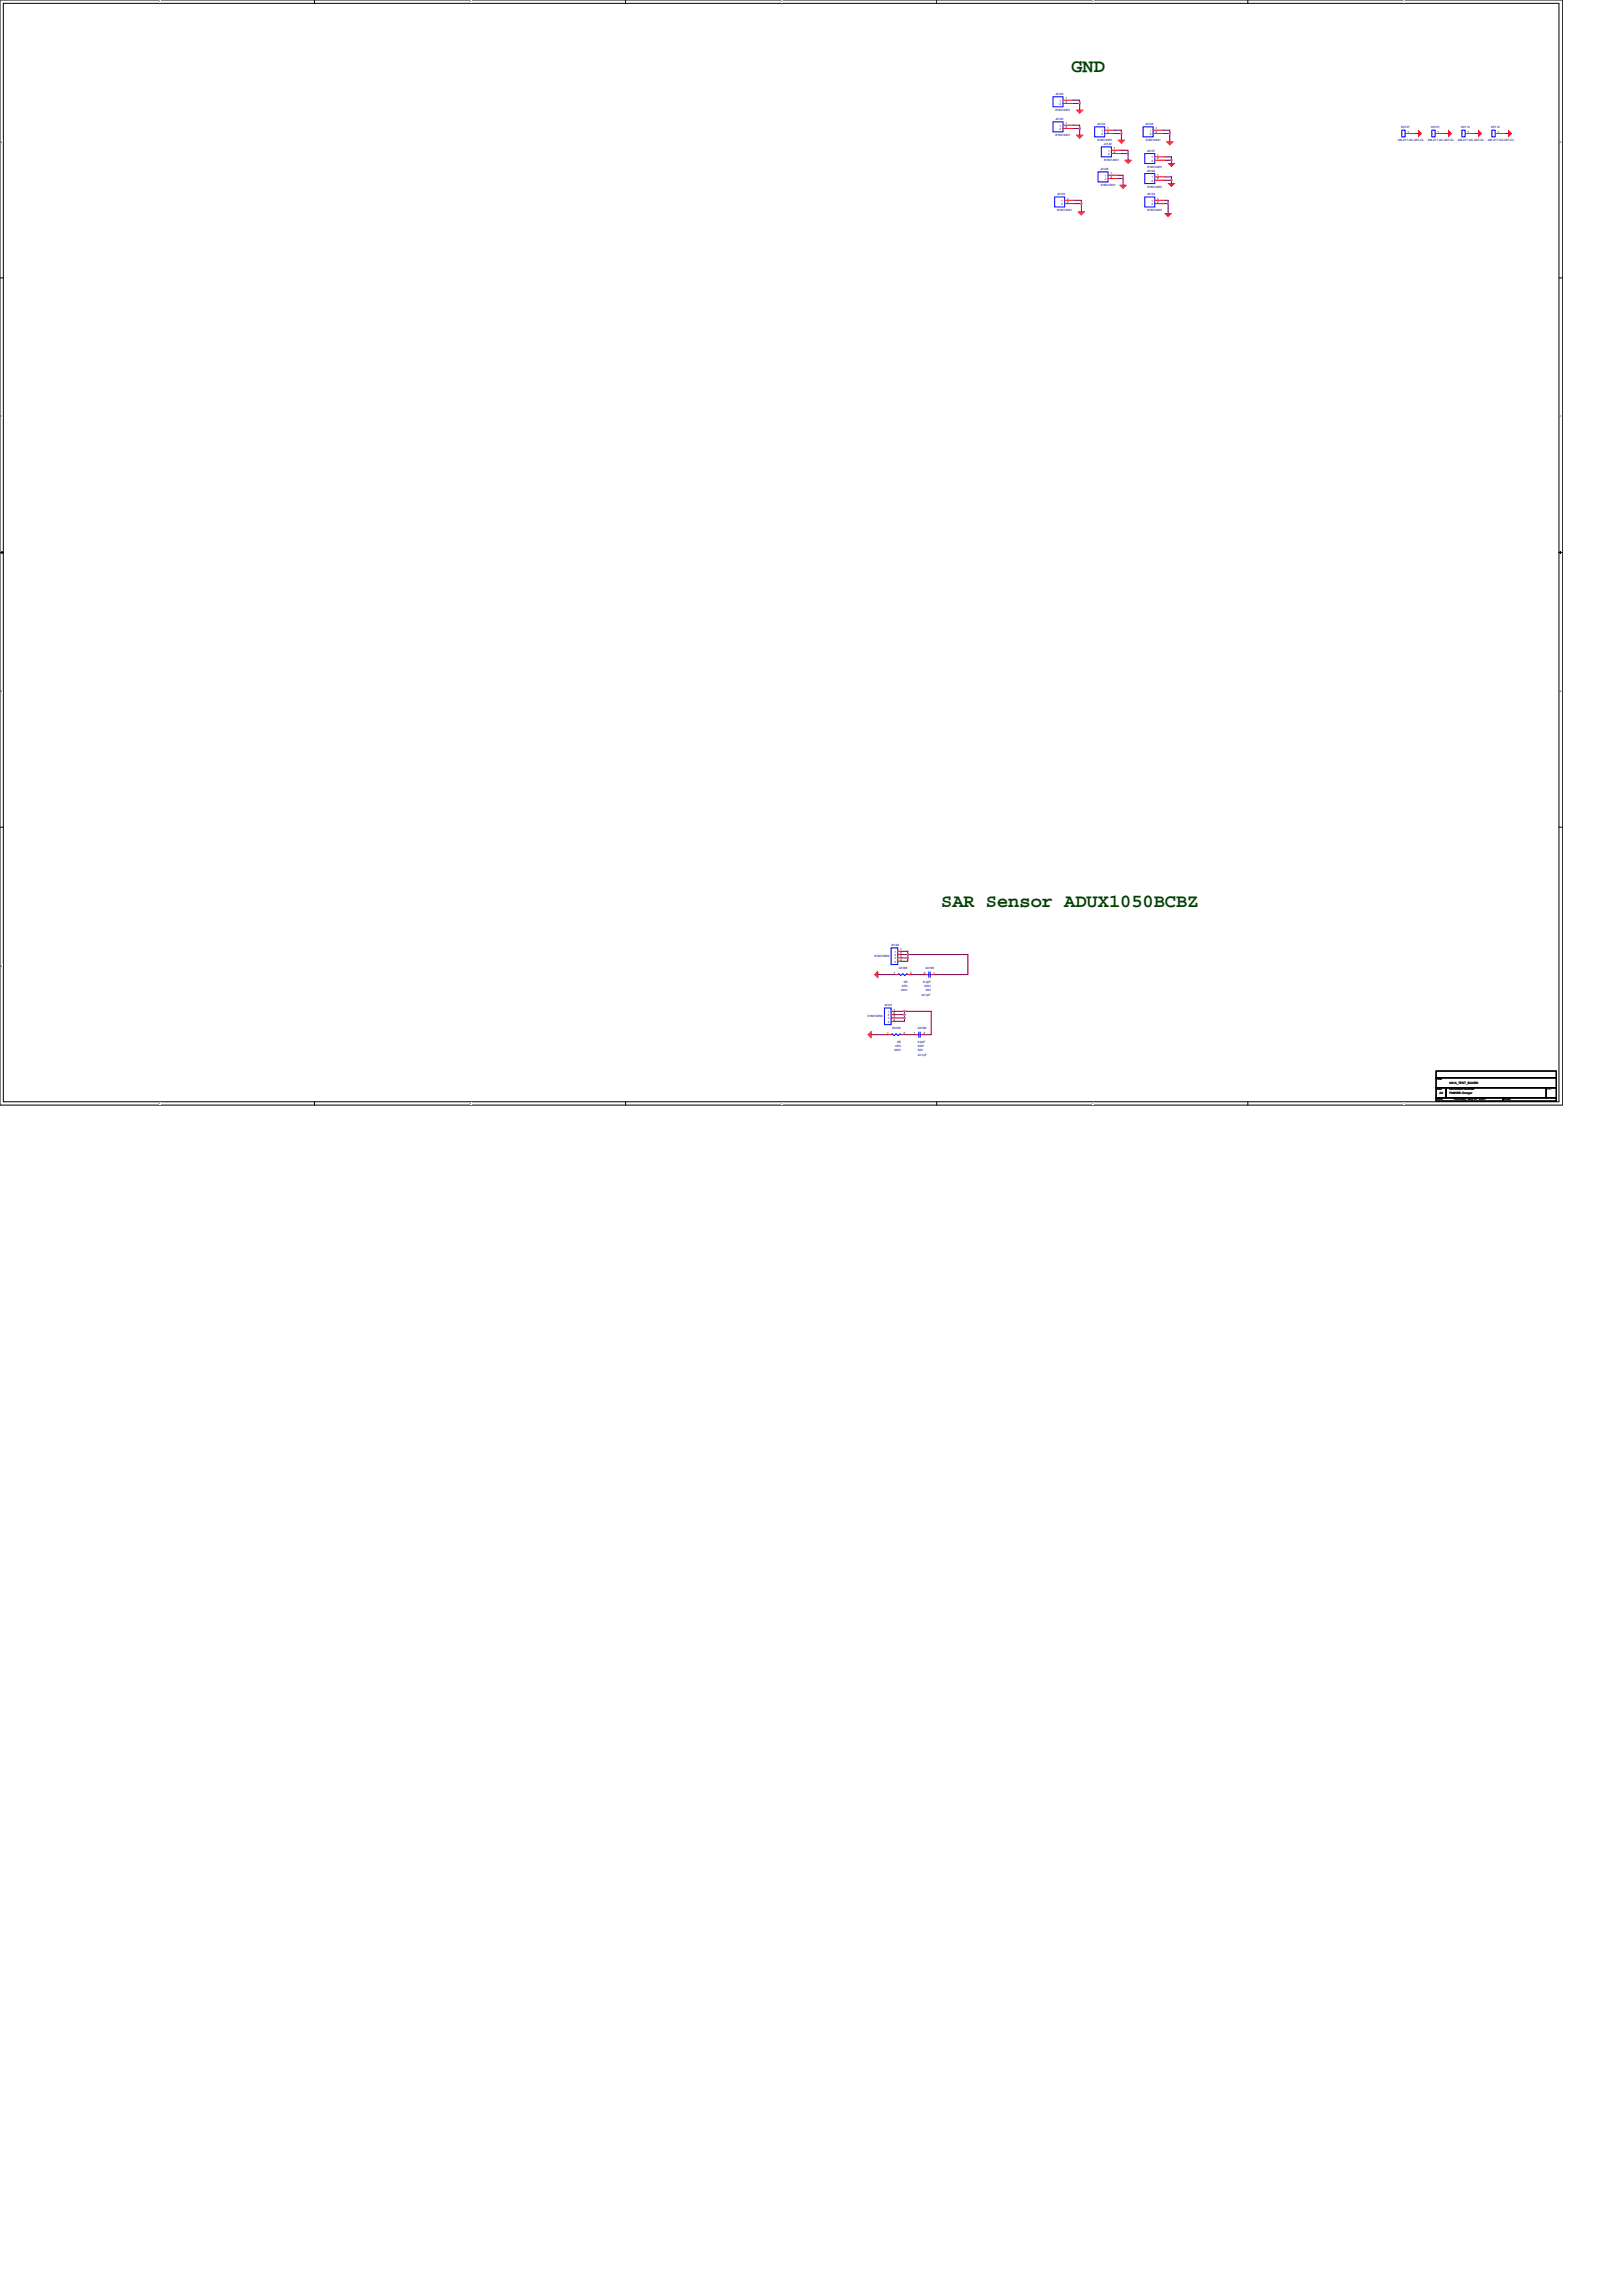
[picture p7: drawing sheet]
<svg xmlns="http://www.w3.org/2000/svg" width="210mm" height="297mm" viewBox="0 0 210 297" stroke-linecap="round" stroke-linejoin="round" font-family="sans-serif">
<defs><g id="words">
<g font-size="2.4" fill="#004000">
<text x="138.6" y="9.3">GND</text>
<text x="121.8" y="117.3">SAR Sensor ADUX1050BCBZ</text>
</g>
<g font-size=".4" fill="#000080">
<text x="136.5" y="15.5">J0132</text>
<text x="136.5" y="12.3">J0129</text>
<text x="136.6" y="17.6">818012931</text>
<text x="136.6" y="14.3">818012931</text>
<text x="141.9" y="16.2">J0133</text>
<text x="148.2" y="16.2">J0134</text>
<text x="181.3" y="16.6">K0107</text>
<text x="185.2" y="16.6">K0101</text>
<text x="189" y="16.6">K0113</text>
<text x="192.9" y="16.6">K0112</text>
<text x="142" y="18.2">818012931</text>
<text x="142.4" y="22">J0148</text>
<text x="142.8" y="18.7">J0122</text>
<text x="142.8" y="20.8">818012931</text>
<text x="148.2" y="18.2">818012931</text>
<text x="148.4" y="22.2">J0124</text>
<text x="148.4" y="19.6">J0137</text>
<text x="148.5" y="21.7">818012931</text>
<text x="180.8" y="18.2">XM-217-XC-007-CL</text>
<text x="184.7" y="18.2">XM-217-XC-007-CL</text>
<text x="188.6" y="18.2">XM-217-XC-007-CL</text>
<text x="192.5" y="18.2">XM-217-XC-007-CL</text>
<text x="136.8" y="25.2">J0123</text>
<text x="136.8" y="27.3">818012931</text>
<text x="142.4" y="24.1">818012931</text>
<text x="148.4" y="25.2">J0143</text>
<text x="148.5" y="27.3">818012931</text>
<text x="148.5" y="24.3">818012931</text>
<text x="113.1" y="123.8">818012850</text>
<text x="115.3" y="122.4">J0140</text>
<text x="116.3" y="125.4">C0166</text>
<text x="119.7" y="125.4">A0165</text>
<text x="112.3" y="131.6">818012850</text>
<text x="114.4" y="130.1">J0141</text>
<text x="116.6" y="128.3">0201</text>
<text x="116.7" y="127.7">±5%</text>
<text x="116.9" y="127.1">0R</text>
<text x="119.2" y="128.8">±0.1pF</text>
<text x="119.4" y="127.1">6.2pF</text>
<text x="119.6" y="127.7">0201</text>
<text x="119.8" y="128.3">50V</text>
<text x="115.4" y="133.1">C0165</text>
<text x="115.7" y="136">0201</text>
<text x="115.8" y="135.5">±5%</text>
<text x="116.1" y="134.9">0R</text>
<text x="118.7" y="133.1">A0166</text>
<text x="118.7" y="134.9">6.2pF</text>
<text x="118.7" y="135.5">0201</text>
<text x="118.7" y="136">50V</text>
<text x="118.7" y="136.6">±0.1pF</text>
</g>
<g font-size=".4" fill="#004080">
<text x="137.1" y="16.4">1</text>
<text x="137.1" y="16.8">2</text>
<text x="137.1" y="13.1">1</text>
<text x="137.1" y="13.6">2</text>
<text x="142.5" y="17">1</text>
<text x="142.5" y="17.4">2</text>
<text x="148.8" y="17">1</text>
<text x="148.8" y="17.4">2</text>
<text x="181.4" y="17.4">1</text>
<text x="185.2" y="17.4">1</text>
<text x="189.1" y="17.4">1</text>
<text x="193" y="17.4">1</text>
<text x="142.9" y="22.8">1</text>
<text x="142.9" y="23.3">2</text>
<text x="143.4" y="19.6">1</text>
<text x="143.4" y="20">2</text>
<text x="149" y="23.1">1</text>
<text x="149" y="23.5">2</text>
<text x="149" y="20.5">1</text>
<text x="149" y="20.9">2</text>
<text x="137.3" y="26.1">1</text>
<text x="137.3" y="26.5">2</text>
<text x="149" y="26.1">1</text>
<text x="149" y="26.5">2</text>
<text x="115.7" y="123.7">2</text>
<text x="115.7" y="124.1">3</text>
<text x="115.7" y="124.5">4</text>
<text x="115.7" y="123.2">1</text>
<text x="114.9" y="131.4">2</text>
<text x="114.9" y="131.9">3</text>
<text x="114.9" y="131">1</text>
<text x="114.9" y="132.3">4</text>
</g>
<g font-size=".4">
<text x="137.8" y="16.1">1</text>
<text x="137.8" y="16.5">2</text>
<text x="137.8" y="12.9">1</text>
<text x="137.8" y="13.3">2</text>
<text x="143.2" y="16.7">1</text>
<text x="143.2" y="17.2">2</text>
<text x="149.5" y="16.7">1</text>
<text x="149.5" y="17.2">2</text>
<text x="182.1" y="17.2">1</text>
<text x="186" y="17.2">1</text>
<text x="189.9" y="17.2">1</text>
<text x="193.8" y="17.2">1</text>
<text x="143.7" y="22.6">1</text>
<text x="143.7" y="23">2</text>
<text x="144.1" y="19.3">1</text>
<text x="144.1" y="19.8">2</text>
<text x="149.7" y="22.8">1</text>
<text x="149.7" y="23.2">2</text>
<text x="149.7" y="20.2">1</text>
<text x="149.7" y="20.6">2</text>
<text x="138" y="25.8">1</text>
<text x="138" y="26.2">2</text>
<text x="149.7" y="25.8">1</text>
<text x="149.7" y="26.2">2</text>
<text x="115.6" y="126">1</text>
<text x="116.5" y="123.4">2</text>
<text x="116.5" y="123.8">3</text>
<text x="116.5" y="124.3">4</text>
<text x="116.5" y="123">1</text>
<text x="117.8" y="126">2</text>
<text x="119.5" y="126">2</text>
<text x="120.8" y="126">1</text>
<text x="115.6" y="131.2">2</text>
<text x="115.6" y="131.6">3</text>
<text x="115.6" y="130.7">1</text>
<text x="114.8" y="133.8">1</text>
<text x="115.6" y="132">4</text>
<text x="116.9" y="133.8">2</text>
<text x="118.2" y="133.8">1</text>
<text x="119.5" y="133.8">2</text>
<text x="185.8" y="139.8">Title</text>
<text x="185.8" y="141.1">Size</text>
<text x="185.8" y="142.4">Date:</text>
<text x="186.2" y="141.5">A0</text>
<text x="187.5" y="141.1">Document Number</text>
<text x="187.5" y="141.5">PM855B Charger</text>
<text x="187.5" y="140.2">K81A_TEST_BOARD</text>
<text x="188" y="142.4">Thursday, May 27, 2021</text>
<text x="194.4" y="142.4">Sheet</text>
<text x="200" y="141.1">Rev</text>
</g>
<g font-size=".3">
<text x="20.6" y=".3">5</text>
<text x="60.8" y=".3">4</text>
<text x="101.1" y=".3">3</text>
<text x="141.3" y=".3">2</text>
<text x="181.6" y=".3">1</text>
<text x=".1" y="18.5">D</text>
<text x="201.8" y="18.5">D</text>
<text x=".1" y="54">C</text>
<text x="201.8" y="54">C</text>
<text x=".1" y="89.5">B</text>
<text x="201.8" y="89.5">B</text>
<text x=".1" y="125">A</text>
<text x="20.6" y="142.9">5</text>
<text x="60.8" y="142.9">4</text>
<text x="101.1" y="142.9">3</text>
<text x="141.3" y="142.9">2</text>
<text x="181.6" y="142.9">1</text>
</g>
</g></defs>
<path d="M0 0h202.1v143h-202.1zM.4 .4h201.3v142.1h-201.3z" fill="none" stroke="#000" stroke-width=".13"/>
<g fill="#fff">
<path d="M20.6 0h.1v.4h-.1z"/>
<path d="M20.6 142.6h.1v.3h-.1z"/>
</g>
<path d="M40.7 0v.4M40.7 142.5v.5" fill="none" stroke="#000" stroke-width=".13"/>
<g fill="#fff">
<path d="M60.8 0h.2v.4h-.2z"/>
<path d="M60.8 142.6h.2v.3h-.2z"/>
</g>
<path d="M80.9 0v.4M80.9 142.5v.5" fill="none" stroke="#000" stroke-width=".13"/>
<g fill="#fff">
<path d="M101.1 0h.1v.4h-.1z"/>
<path d="M101.1 142.6h.1v.3h-.1z"/>
</g>
<path d="M121.2 0v.4M121.2 142.5v.5" fill="none" stroke="#000" stroke-width=".13"/>
<g fill="#fff">
<path d="M141.3 0h.2v.4h-.2z"/>
<path d="M141.3 142.6h.2v.3h-.2z"/>
</g>
<path d="M161.4 0v.4M161.4 142.5v.5" fill="none" stroke="#000" stroke-width=".13"/>
<g fill="#fff">
<path d="M181.6 0h.1v.4h-.1z"/>
<path d="M181.6 142.6h.1v.3h-.1z"/>
<path d="M.1 18.2h.2v.3h-.2z"/>
<path d="M201.8 18.2h.2v.3h-.2z"/>
<path d="M.1 53.7h.2v.4h-.2z"/>
<path d="M201.8 53.7h.2v.4h-.2z"/>
</g>
<path d="M0 36h.4M201.7 36h.4" fill="none" stroke="#000" stroke-width=".13"/>
<g fill="#fff">
<path d="M.1 89.2h.2v.4h-.2z"/>
<path d="M201.8 89.2h.2v.4h-.2z"/>
</g>
<path d="M0 71.5h.4M201.7 71.5h.4" fill="none" stroke="#000" stroke-width=".13"/>
<path d="M.2 71.4l.2 .1-.2 .1zM201.7 71.5l.2-.1v.2z" fill="#000" stroke="#000" stroke-width=".13"/>
<path d="M.1 124.8h.2v.3h-.2z" fill="#fff"/>
<path d="M0 107h.4M201.7 107h.4M185.8 138.6h15.5v.8h-15.5zM185.8 139.4h15.5v1.3h-15.5zM185.8 140.7h1.3v1.3h-1.3zM185.8 142h8.6v.4h-8.6zM187.1 140.7h13v1.3h-13zM194.4 142h6.9v.4h-6.9zM200.1 140.7h1.2v1.3h-1.2z" fill="none" stroke="#000" stroke-width=".13"/>
<g fill="none" stroke="#f00" stroke-width=".13">
<path d="M137.5 16.2h1.3M137.5 16.6h1.3M137.5 13h1.3M137.5 13.4h1.3M139.3 17.5h.8M139.3 14.2h.8M139.4 17.6h.6M139.4 14.4h.6M139.5 17.7h.4M139.5 14.5h.4M139.6 17.9h.1M139.6 14.6h.1"/>
<path d="M142.9 16.8h1.3M142.9 17.3h1.3M143.8 19.4h1.3M143.8 19.9h1.3M144.7 18.1h.8M144.8 18.3h.6M144.9 18.4h.4M145 18.5h.1M149.2 16.8h1.3M149.2 17.3h1.3M150.9 18.4h.9M151 18.5h.7"/>
<path d="M151.2 18.6h.3M151.3 18.7h.1M181.8 17.3h1.3M183.5 16.8v.9M183.6 17v.6M183.8 17.1v.3M183.9 17.2v.1M185.7 17.3h1.3M187.4 16.8v.9M187.5 17v.6M187.7 17.1v.3M187.8 17.2v.1"/>
<path d="M189.6 17.3h1.3M191.3 16.8v.9M191.4 17v.6M191.5 17.1v.3M191.7 17.2v.1M193.4 17.3h1.3M195.2 16.8v.9M195.3 17v.6M195.4 17.1v.3M195.6 17.2v.1M137.7 25.9h1.3M137.7 26.3h1.3"/>
<path d="M139.5 27.4h.8M139.6 27.5h.6M139.7 27.7h.4M139.9 27.8h.1M143.4 22.7h1.3M143.4 23.1h1.3M144.9 24h.8M145 24.1h.6M145.1 24.2h.4M145.3 24.4h.1M145.5 20.7h.9M145.6 20.9h.7"/>
<path d="M145.8 21h.3M145.9 21.1h.1M149.4 25.9h1.3M149.4 26.3h1.3M149.4 22.9h1.3M149.4 23.3h1.3M149.4 20.3h1.3M149.4 20.7h1.3M150.7 27.6h.9M150.8 27.8h.6M151 27.9h.3M151.1 28h.1"/>
<path d="M151.1 21.2h.9M151.1 23.7h.9M151.3 21.3h.6M151.3 23.9h.6M151.4 21.4h.3M151.4 24h.3M151.5 21.5h.1M151.5 24.1h.1M112.3 133.8v.1M112.4 133.7v.3M112.6 133.6v.6M112.7 133.4v.9"/>
<path d="M113.2 126v.1M113.3 125.9v.4M113.4 125.8v.6M113.6 125.7v.8M114.9 133.9h.4M115.3 131.3h.4M115.3 131.7h.4M115.3 132.1h.4M115.3 130.8h.4M115.7 126.1h.5M116.2 123.5h.4M116.2 123.9h.4"/>
<path d="M116.2 124.4h.4M116.2 123.1h.4M116.6 133.9h.4M117.4 126.1h.5M118.3 133.9h.4M119.2 133.9h.4M119.6 126.1h.4M120.5 126.1h.4"/>
</g>
<g fill="none" stroke="#00f" stroke-width=".13">
<path d="M136.2 15.8h1.3v1.3h-1.3zM136.2 12.5h1.3v1.3h-1.3zM141.6 16.4h1.3v1.3h-1.3zM142.5 19h1.3v1.3h-1.3zM147.9 16.4h1.3v1.3h-1.3zM148.1 19.9h1.3v1.3h-1.3zM181.4 16.8h.4v.9h-.4zM185.2 16.8h.5v.9h-.5zM189.1 16.8h.5v.9h-.5zM193 16.8h.4v.9h-.4zM136.4 25.5h1.3v1.3h-1.3zM142.1 22.2h1.3v1.3h-1.3z"/>
<path d="M148.1 25.5h1.3v1.3h-1.3zM148.1 22.5h1.3v1.2h-1.3zM114.4 130.4h.9v2.2h-.9zM115.3 122.6h.9v2.2h-.9zM115.3 133.9l.1-.2 .3 .3 .2-.3 .3 .3 .3-.3 .1 .2M116.2 126.1l.1-.1 .2 .2 .3-.2 .3 .2 .2-.2 .1 .1M118.7 133.9h.2M118.9 133.5v.7M119 133.5v.7M119 133.9h.2M120 126.1h.2M120.2 125.7v.7"/>
<path d="M120.3 125.7v.7M120.3 126.1h.2"/>
</g>
<g fill="none" stroke="#800040" stroke-width=".13">
<path d="M138.8 16.2h.9v.4M138.8 16.6h.9M138.8 13h.9v.4M138.8 13.4h.9M139.7 16.6v.9M139.7 13.4v.8M144.2 16.8h.9v.5M144.2 17.3h.9M145.1 19.4h.8v.5M145.1 19.9h.8M145.1 17.3v.8M145.9 19.9v.8"/>
<path d="M150.5 16.8h.8v.5M150.5 17.3h.8M151.3 17.3v1.1M183.1 17.3h.4M187 17.3h.4M190.9 17.3h.4M194.7 17.3h.5M139 25.9h.9v.4M139 26.3h.9v1.1M144.7 22.7h.6v.4M144.7 23.1h.6M145.3 23.1v.9"/>
<path d="M150.7 20.3h.9v.4M150.7 20.7h.9M150.7 22.9h.9v.4M150.7 23.3h.9M150.7 25.9h.4v.4M150.7 26.3h.4M151.1 26.3v1.3M151.6 20.7v.5M151.6 23.3v.4M112.7 133.9h2.2M113.6 126.1h2.1M115.7 130.8h1.3"/>
<path d="M115.7 131.3h1.3M115.7 131.7h1.3M116.6 123.1h.8v.4h-.8M116.6 123.9h.8M117 130.8h3.5v3.1h-.9M117 130.8v.5M117 131.3v.4M117 131.7v.4h-1.3M117 133.9h1.3M117.4 123.9v-.4h7.8v2.6h-4.3M117.4 123.9v.5h-.8M117.9 126.1h1.7"/>
</g>
<g fill="#f0f" stroke="#f0f" stroke-width=".13">
<path d="M145.2 23h.2v.2h-.2z" fill-rule="evenodd"/>
<path d="M145 17.2h.1v.1h-.1z" fill-rule="evenodd"/>
<path d="M139.6 16.6h.1v.1h-.1z" fill-rule="evenodd"/>
<path d="M139.6 13.3h.1v.1h-.1z" fill-rule="evenodd"/>
<path d="M139.8 26.3h.2v.1h-.2z" fill-rule="evenodd"/>
<path d="M151.3 17.2h.1v.1h-.1z" fill-rule="evenodd"/>
<path d="M117 130.8h.1v.1h-.1z" fill-rule="evenodd"/>
<path d="M117.4 123.4h.1v.1h-.1z" fill-rule="evenodd"/>
<path d="M117.4 123.9h.1v.1h-.1z" fill-rule="evenodd"/>
<path d="M117 131.6h.1v.2h-.1z" fill-rule="evenodd"/>
<path d="M117 131.2h.1v.1h-.1z" fill-rule="evenodd"/>
<path d="M145.9 19.8h.1v.1h-.1z" fill-rule="evenodd"/>
<path d="M151.5 20.7h.1v.1h-.1z" fill-rule="evenodd"/>
<path d="M151.5 23.3h.1v.1h-.1z" fill-rule="evenodd"/>
<path d="M151.1 26.3h.1v.1h-.1z" fill-rule="evenodd"/>
<path d="M145.2 23h.2v.2h-.2z" fill-rule="evenodd"/>
<path d="M145 17.2h.1v.1h-.1z" fill-rule="evenodd"/>
<path d="M139.6 16.6h.1v.1h-.1z" fill-rule="evenodd"/>
<path d="M139.6 13.3h.1v.1h-.1z" fill-rule="evenodd"/>
<path d="M139.8 26.3h.2v.1h-.2z" fill-rule="evenodd"/>
<path d="M151.3 17.2h.1v.1h-.1z" fill-rule="evenodd"/>
<path d="M117 130.8h.1v.1h-.1z" fill-rule="evenodd"/>
<path d="M117.4 123.4h.1v.1h-.1z" fill-rule="evenodd"/>
<path d="M117.4 123.9h.1v.1h-.1z" fill-rule="evenodd"/>
<path d="M117 131.6h.1v.2h-.1z" fill-rule="evenodd"/>
<path d="M117 131.2h.1v.1h-.1z" fill-rule="evenodd"/>
<path d="M145.9 19.8h.1v.1h-.1z" fill-rule="evenodd"/>
<path d="M151.5 20.7h.1v.1h-.1z" fill-rule="evenodd"/>
<path d="M151.5 23.3h.1v.1h-.1z" fill-rule="evenodd"/>
<path d="M151.1 26.3h.1v.1h-.1z" fill-rule="evenodd"/>
</g>
<use href="#words"/>
</svg>
